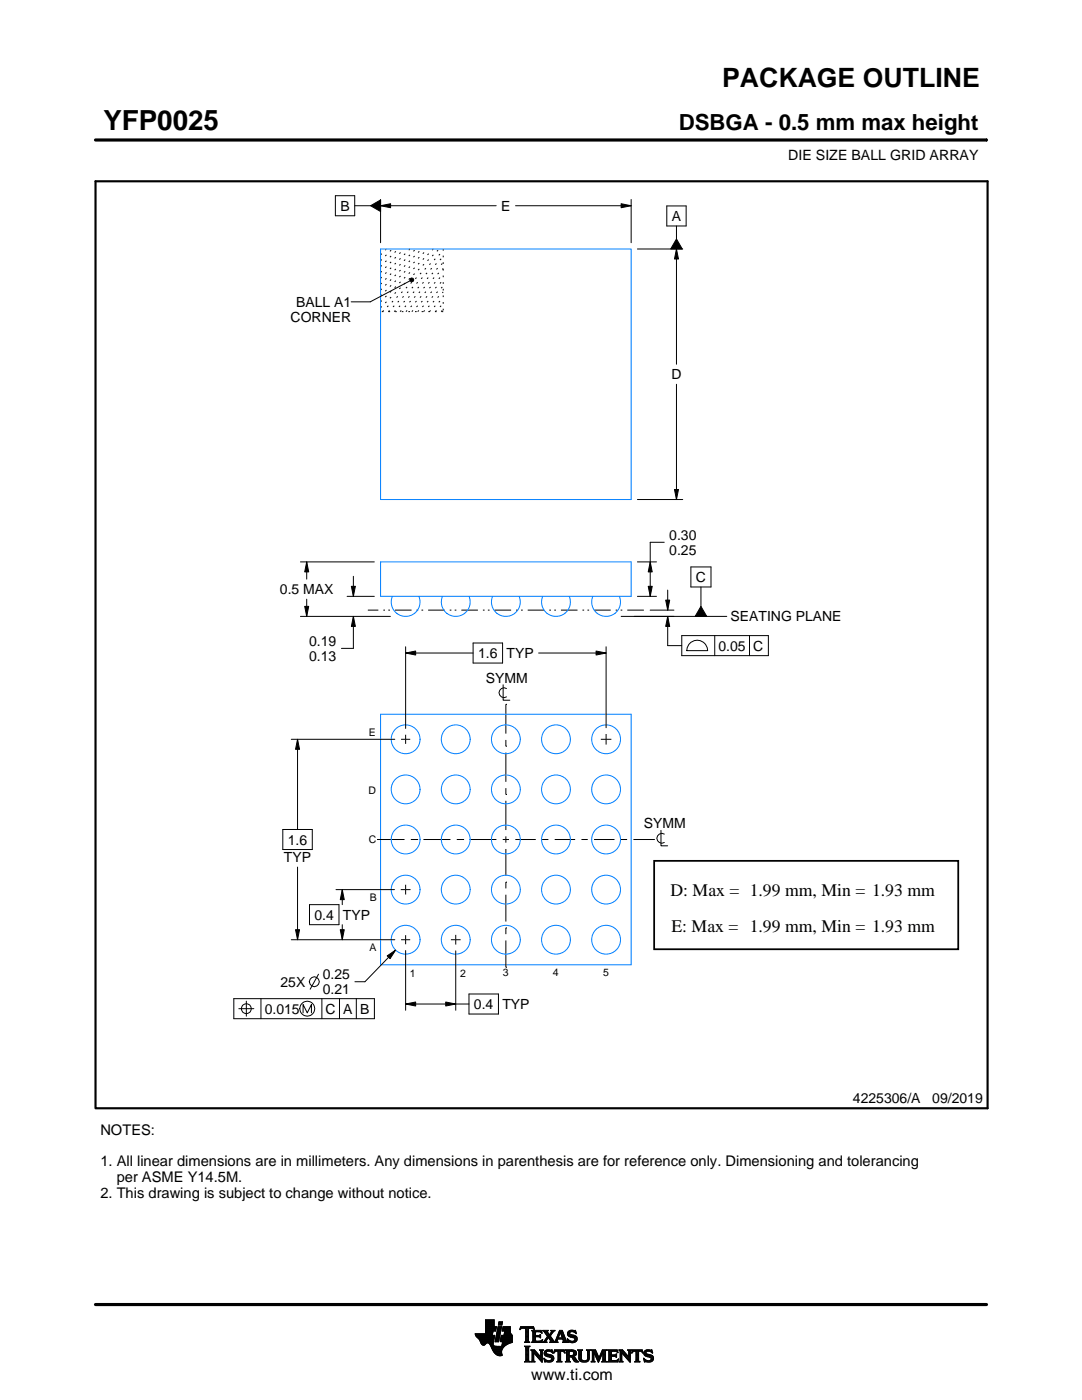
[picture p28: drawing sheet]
<svg xmlns="http://www.w3.org/2000/svg" width="216mm" height="279mm" viewBox="0 0 216 279" stroke-linecap="round" stroke-linejoin="round" font-family="sans-serif">
<defs><g id="words">
<text font-size="5.5" x="20.6" y="26">YFP0025</text>
<text font-size="5.3" x="144.1" y="17.4">PACKAGE OUTLINE</text>
<text font-size="4.4" x="135.4" y="26">DSBGA - 0.5 mm max height</text>
<g font-size="3.5">
<text x="133.8" y="178.9">D: Max = 1.99 mm, Min = 1.93 mm</text>
<text x="134" y="185.9">E: Max = 1.99 mm, Min = 1.93 mm</text>
</g>
<text font-size="3.2" x="106" y="275.3">www.ti.com</text>
<g font-size="2.9">
<text x="20" y="226.5">NOTES:</text>
<text x="20" y="232.8">1. All linear dimensions are in millimeters. Any dimensions in parenthesis are for reference only. Dimensioning and tolerancing</text>
<text x="20" y="239.1">2. This drawing is subject to change without notice.</text>
<text x="23.3" y="235.9">per ASME Y14.5M.</text>
</g>
<g font-size="2.8">
<text x="157.3" y="32">DIE SIZE BALL GRID ARRAY</text>
<text x="67.9" y="42.1">B</text>
<text x="100" y="42.1">E</text>
<text x="134.1" y="44.1">A</text>
<text x="58" y="64.2">CORNER</text>
<text x="59.1" y="61.2">BALL A1</text>
<text x="134" y="75.7">D</text>
<text x="133.5" y="107.7">0.30</text>
<text x="133.5" y="110.7">0.25</text>
<text x="55.9" y="118.6">0.5 MAX</text>
<text x="138.9" y="116.1">C</text>
<text x="145.8" y="123.9">SEATING PLANE</text>
<text x="61.7" y="128.9">0.19</text>
<text x="61.7" y="131.9">0.13</text>
<text x="95.4" y="131.3">1.6 TYP</text>
<text x="143.4" y="129.9">0.05 C</text>
<text x="97" y="136.2">SYMM</text>
<text x="128.5" y="165.3">SYMM</text>
<text x="56.7" y="172">TYP</text>
<text x="57.4" y="168.5">1.6</text>
<text x="62.8" y="183.5">0.4 TYP</text>
<text x="56" y="196.9">25X</text>
<text x="64.4" y="195.4">0.25</text>
<text x="52.8" y="202.3">0.015</text>
<text x="64.4" y="198.4">0.21</text>
<text x="65" y="202.3">C A B</text>
<text x="94.6" y="201.4">0.4 TYP</text>
<text x="170.2" y="220.2">4225306/A</text>
<text x="186" y="220.2">09/2019</text>
</g>
<g font-size="2.1">
<text x="73.6" y="146.8">E</text>
<text x="73.5" y="158.4">D</text>
<text x="73.6" y="168.3">C</text>
<text x="73.8" y="179.8">B</text>
<text x="73.7" y="189.9">A</text>
<text x="81.7" y="195">1</text>
<text x="91.8" y="194.9">2</text>
<text x="100.3" y="194.9">3</text>
<text x="110.3" y="194.9">4</text>
<text x="120.3" y="194.9">5</text>
</g>
<text font-size=".3" x="102.2" y="28">SCALE 8.000</text>
</g></defs>
<g fill="none" stroke="#000" stroke-width=".2">
<path d="M19.1 27.9h177.7M66.9 39.1h3.9v4h-3.9zM75.9 39.8v8.6M125.9 39.8v8.6M196.8 27.7v.5M70.8 41.1h3.1M73.9 41.1l2-1.2v2.3zM75.9 41.1l2-.4v.8zM75.9 41.1h23.1M81.8 55.7l.3-.2h.3l.2 .4-.2 .3-.3 .1-.3-.3zM81.8 56l-7.9 4.2h-3.8M102.9 41.1h23"/>
<path d="M123.9 40.7l2 .4-2 .4zM127.2 49.7h9M133.1 41.1h3.8v4h-3.8zM135 49.7l.4 2h-.8zM135 45.1v2.6M135 49.7v23M135 47.7l1.1 2h-2.3zM135 76.7v23M127.2 99.7h9M134.6 97.7h.8l-.4 2zM59.9 112.1h14.8M61.2 112.1l.4 2h-.8z"/>
<path d="M61.2 112.1v3.5M61.2 119.6v3.4M69.3 119h5.4M70.1 117h.8l-.4 2zM70.5 115v4M127.2 119h3.8M127.2 112.1h3.8M129.3 117h.8l-.4 2zM129.7 112.1l.4 2h-.8zM132.5 108.2h-2.8v10.8M132.8 119.8h.8l-.4 2zM133.2 117.8v4"/>
<path d="M137.9 113.1h4v4h-4zM139.9 117.1v3.9M59.9 123h18M60.8 121h.8l-.4 2zM70.5 123l.4 2h-.8zM70.5 123v6.4h-2.4M80.9 130.3l2-.4v.8zM80.9 129.1v16.3M80.9 130.3h13.5M94.4 128.3h5.9v4h-5.9zM100.4 136.7v3h1.3M101.1 137.4a.98 .98 0 0 0-1.5 .8 .98 .98 0 0 0 1.5 .9"/>
<path d="M107.5 130.3h13.4M118.9 129.9l2 .4-2 .4zM120.9 129.1v16.1M129.7 121.8h4.8M133.2 123l.4 2h-.8zM133.2 123v5.9h2.8M137.5 128.6a2.08 2.08 0 0 1 2.3-.7 2.08 2.08 0 0 1 1.4 2h-4.2l.1-.6zM139.9 121l1.1 2h-2.3zM142.6 126.8v4.1M145 123h-21.1M149.6 126.8v4.1M153.3 130.9v-4h-17.3v4h17.3"/>
<path d="M58.1 147.5h20.7M59.4 147.5l.4 2h-.8zM59.4 147.5v18M80 147.5h1.9M80.9 146.6v1.9M100.9 158.6h.1M100.9 148.9h.1M100.9 140.6h.1M100.9 140.6v5.8M100.9 147.7v1.2M100.9 150.2v5.8M100.9 157.3v1.3"/>
<path d="M100.9 159.8v5.9M119.9 147.5h2.1M120.9 146.5v2.1M56.4 165.5h5.9v4h-5.9zM59.4 173v14.5M67 177.5h11.7M68.3 177.5l.4 2h-.8zM68.3 177.5v3M75.3 167.5h.1M75.3 167.5h5.4M80 177.5h1.9M80.9 176.6v1.9"/>
<path d="M82 167.5h1.2M83.2 167.5h.1M84.5 167.5h5.4M91.1 167.5h1.3M92.4 167.5h.1M93.7 167.5h5.4M100.3 167.5h1.3M100.9 176h.1M100.9 166.9v1.3M100.9 169.4v5.4M100.9 176v1.3M100.9 178.6v5.3"/>
<path d="M102.8 167.5h4.1M108.2 167.5h1.2M110.7 167.5h4.1M116 167.5h1.3M118.5 167.5h4.1M123.9 167.5h.1M123.9 167.5h1.2M126.4 167.5h4.1M130.5 167.5h.1M131.9 165.7v3.1h1.3M132.6 166.5a.98 .98 0 0 0-1.5 .8 .98 .98 0 0 0 1.5 .8M46.7 199.3h28v4h-28z"/>
<path d="M49.2 199.8v3M52.1 199.3v4M58.1 187.5h20.7M59 185.5h.8l-.4 2zM61.8 180.5h5.8v4h-5.8zM63.6 194.4l-1.7 3M64.2 199.3v4M67.7 199.3v4M67.9 185.5h.8l-.4 2zM68.3 184.5v3M71.1 199.3v4M77.3 190.8l1.6-1.2-1.1 1.7z"/>
<path d="M78.9 189.6l-6.1 6.3h-2M80 187.5h1.8M80.9 186.6v1.9M80.9 189.7v11.9M88.9 200l2 .4-2 .4zM90 187.5h1.9M90.9 186.6v1.9M90.9 189.8v11.8M93.6 198.4h5.9v4h-5.9zM100.9 185.2h.1M100.9 193h.1M100.9 185.2v1.2"/>
<path d="M100.9 187.7v5.3M47.7 201.3h3M60.5 202.1v-1.6l.8 1.6 .8-1.6v1.6M80.9 200.4l2-.4v.8zM80.9 200.4h12.7M94.8 266.2h3.5M94.8 266.3h3.5M94.9 266.4h3.3M94.9 266.5h3.8l-.2 1.2M94.9 266.5h3.8M95 266.6h3.7M95 266.7h3.7"/>
<path d="M95.1 266.8h3.6M95.2 266.9h3.4M95.3 267h3.3M95.4 267.1h3.2M95.5 267.2h3.1M95.6 267.3h3M95.7 267.4h2.8M95.7 267.5h2.8M95.8 267.6h2.7M95.8 267.7h2.7M95.9 267.8h2.6M95.9 267.9h2.5"/>
<path d="M95.9 268h2.5M96 268h1.1M96 268.1h1M96.1 268.2h.8M96.1 268.3h.7M96.2 268.4h.6M96.3 268.4h.4M96.9 266.1h1.4M96.9 266h1.4M96.9 265.9h1.4M96.9 265.8h1.5M96.9 265.7h1.5"/>
<path d="M96.9 264.7l2.2 .1-.2 .9h-.5l-.2 .8M96.9 265.6h2M96.9 265.5h2M96.9 265.4h2M96.9 265.3h2.1M96.9 265.2h2.1M96.9 265.1h2.1M96.9 265h2.1M96.9 264.9h2.1M96.9 264.8h2.2M96.9 264.6h1.7M96.9 264.5h1.7"/>
<path d="M96.9 264.4h1.7M96.9 264.3h1.7M96.9 264.2h1.7M96.9 264.1h1.7M96.9 264h1.7M96.9 263.9h1.7M96.9 263.8h1.7M96.9 263.7h1.7M96.9 263.6h1.7M96.9 263.5h1.7M96.9 263.4h1.7M97.5 268h.9"/>
<path d="M97.6 268.1h.8M97.7 268.2h.7M97.7 268.3h.7M97.8 268.4h.6M97.9 268.5h.6M97.9 268.6h.7M98 268.7h1.1M98 268.8h2.6M98 268.8h2.5M98.1 268.9h2.3M98.1 269h2.3M98.1 269.1h2.2"/>
<path d="M98.2 269.2h2.1M98.2 269.2h2M98.2 269.3h2M98.3 269.4h1.9M98.3 269.5h1.8M98.4 269.6h1.7M98.4 268v.4l.3 .2 2 .1M98.5 269.7h1.6M98.5 267.7l-.1 .3M98.5 269.8h1.6M98.6 269.9h1.5M98.6 264.8v-1.4h-1.7v2.8h-2.1l.1 .3 .7 .8 .7 1.1 .3 .1 .6-.5 .4 .1 1 1.8 .8 .6h.8l-.1-1 .8-1"/>
<path d="M98.6 270h1.5M98.7 270h1.4M98.8 270.1h1.3M98.8 267.7h.7M98.8 267.6h.7M98.8 267.5h.7M98.9 270.2h1.2M98.9 267.4h.7M98.9 267.3h.7M98.9 267.2h.7M98.9 267.1h.7M98.9 267h.7"/>
<path d="M98.9 270.3h1.3M99 266.9h.6M99 266.9h.7M99 266.8h.7M99 266.7h.7M99 266.6h.7M99 266.5h.7M99.1 270.4h1.1M99.1 266.4h.7M99.1 266.3h.7M99.1 266.2h.7M99.1 266.1h.7"/>
<path d="M99.1 266h.7M99.2 265.9h.7M99.2 265.8h.7M99.2 270.4h1M99.2 265.7h.7M99.2 265.6h.7M99.2 265.5h.7M99.3 265.4h.6M99.3 265.4h.7M99.3 265.3h.7M99.3 265.2h.7M99.3 265.1h.7"/>
<path d="M99.3 265h.7M99.4 270.5h.8M99.4 264.9h.7M99.4 264.8h.7M99.4 264.8h.7l-.6 3h-.7zM99.4 264.5l.2-.7h.7l-.2 .7h-.7M99.5 264.4h.6M99.5 264.3h.7M99.5 264.2h.7M99.5 264.1h.7M99.5 264h.7M99.5 263.9h.7"/>
<path d="M99.6 263.8h.7M99.8 270.6h.1M99.8 267.7h2.4M99.8 267.6h2.4M99.8 267.5h2.4M99.9 267.4h2.3M99.9 267.3h2.3M99.9 267.2h2.3M99.9 267.1h2.3M99.9 267h2.3M99.9 266.9h2.3M100 266.9h2.2"/>
<path d="M100 266.8h2.2M100 266.7h2.2M100 266.6h2.2M100 266.5h2.2M100.1 268.6h.7M100.2 268.5h.7M100.2 268.4h.8M100.2 268.4h.9M100.2 268.3h1M100.2 268.2h1.2M100.2 265.6h1.6M100.2 268.1h1.4"/>
<path d="M100.2 265.5h1.6M100.2 268h1.6M100.3 265.4h1.5M100.3 268h1.7M100.3 267.9h1.9M100.3 265.3h1.5M100.3 267.8h1.9M100.3 265.2h1.5M100.3 265.1h1.5M100.3 265h1.5M100.4 264.9h1.4M100.4 264.8h1.4"/>
<path d="M100.6 266.5l.1-.8h-.5l.2-.9h1.4l.1 1.1 .3 .6v1.4l-1.3 .6M100.6 266.4h1.5M100.6 266.3h1.4M100.6 266.2h1.4M100.6 266.1h1.3M100.7 266h1.2M100.7 265.9h1.2M100.7 265.8h1.1M100.7 265.7h1.1M102.2 266.5h-2.2l-.2 1.1 .5 .2-.2 .9M103.7 265.3h.1M103.8 265.2h.2"/>
<path d="M103.8 265h2.8M103.8 264.9h2.7M103.9 264.8h2.6M104.7 267.8h1M104.7 271.8h1.1M104.7 268.7h1M104.8 267.7h.7M104.8 271.7h.8M104.9 265.2h.6M104.9 268.9h.6M104.9 267.6h.6M104.9 267.5l-.2 .3"/>
<path d="M104.9 267.5h.6M104.9 267.4h.6M104.9 267.3h.6M104.9 267.2h.6M104.9 267.1h.6M104.9 267h.6M104.9 266.8h.6M104.9 266.7h.6M104.9 266.6h.6M104.9 266.5h.6M104.9 266.4h.6M104.9 266.3h.6"/>
<path d="M104.9 266.2h.6M104.9 266.1h.6M104.9 265.9h.6M104.9 265.8h.6M104.9 265.7h.6M104.9 265.6h.6M104.9 265.5h.6M104.9 265.4h.6M104.9 265.3h.6M104.9 271.5h.6M104.9 269h.6M104.9 271.4h.6"/>
<path d="M104.9 271.4v-2.4l-.2-.4h1.1l-.3 .4v2.4M104.9 271.4l-.2 .4h1.1l-.3-.4M104.9 271.3h.6M104.9 271.2h.6M104.9 271.1h.6M104.9 271h.6M104.9 270.9h.6M104.9 270.8h.6M104.9 270.6h.6M104.9 270.5h.6M104.9 270.4h.6M104.9 270.3h.6"/>
<path d="M104.9 270.2h.6M104.9 270.1h.6M104.9 270h.6M104.9 269.9h.6M104.9 269.8h.6M104.9 269.6h.6M104.9 269.5h.6M104.9 269.4h.6M104.9 269.3h.6M104.9 269.2h.6M104.9 269.1h.6M105.5 267.5l.2 .3"/>
<path d="M105.5 267.5v-2.3l.7-.1 .4 .3-.1-.6h-2.6l-.1 .6 .4-.3 .7 .1v2.3M105.7 267.8h-1M105.9 271.8h.8M105.9 269.4h.8M106.1 269.5h.7M106.1 267.8h2M106.1 271.7h.5M106.2 269.6h.7M106.2 271.5h.3M106.2 265.6h1.8M106.2 269.8h.8M106.2 271.4h.3"/>
<path d="M106.2 271.4l-.3 .4h.8l-.2-.4M106.2 271.3h.3M106.2 271.2h.3M106.2 271.1h.3M106.2 271h.3M106.2 270.9h.3M106.2 270.8h.3M106.2 270.6h.3M106.2 270.5h.3M106.2 270.4h.3M106.2 270.3h.3M106.2 270.2h.3"/>
<path d="M106.2 270.1h.3M106.2 270h1M106.2 269.9h.9M106.2 269.8v1.6M106.2 269.8l-.3-.4h.8l1.2 1.4M106.3 267.7h1.8M106.3 265.7h1.8M106.3 267.6h.6M106.3 265.8h.6M106.3 267.5l-.2 .3M106.3 267.5h.5M106.3 267.4h.5"/>
<path d="M106.3 267.3h.5M106.3 267.2h.5M106.3 267.1h.5M106.3 267h.5M106.3 266.8h.5M106.3 266.7h1.6M106.3 266.6h1.6M106.3 266.5h.5M106.3 266.4h.5M106.3 266.3h.5M106.3 266.2h.5M106.3 266.1h.5"/>
<path d="M106.3 265.9h.5M106.4 265.2h.2M106.5 270h.1M106.5 270v1.4M106.5 265.3h.1M106.6 270.1h.7M106.7 270.2h.7M106.8 270.3h.7M106.8 265.9l.2-.1h.6l.6 .2-.2-.5h-1.9l.2 .3v1.7M106.8 265.9v.6h.8l.3-.2v.7M106.9 270.4h.7M107 270.5h.7"/>
<path d="M107.1 270.6h.7M107.2 270.8h1M107.3 270.9h.9M107.4 271h.8M107.5 271.1h.7M107.6 271.2h.6M107.6 266.5h.3M107.7 271.3h.5M107.7 269.4h.7M107.7 266.8h.2M107.7 267.6h.5M107.8 266.4h.1"/>
<path d="M107.8 271.4h.4M107.8 267h.1M107.8 265.8h.3M107.8 269.5h.5M107.9 271.5h.3M107.9 269.6h.3M107.9 267l-.3-.2h-.8l.1 .8h.9l.5-.2M107.9 269.8h.3M107.9 270.6h.3M107.9 270.5h.3M107.9 270.4h.3M107.9 270.3h.3"/>
<path d="M107.9 270.2h.3M107.9 270.1h.3M107.9 270h.3M107.9 269.9h.3M107.9 269.8v1M107.9 269.8l-.2-.4h.7l-.2 .4M108 271.7h.2M108 265.9h.1M108 267.5h.2M108.1 271.8h.1M108.1 266.1h.1M108.2 267.4h.1"/>
<path d="M108.2 269.8v2.1l-1.7-1.9M108.2 267.8h.9M108.3 267.4l-.2 .5-2-.1M108.3 265.6h1M108.5 267.7h.5M108.5 271.1l.8 .4h.5l.2-.1-.1-.4-1-.4-.3-.3 .1-.7 .7-.2 .6 .1 .2-.1 .1 .6-.9-.3-.3 .1-.1 .3 1.3 .4 .2 .6M108.5 271.1h.1M108.5 265.7h.7M108.5 271.2h.2M108.6 271.3h.2M108.6 270.1h.4M108.6 270h.4"/>
<path d="M108.6 270.2h.6M108.6 267.6h.4M108.6 271.4h.4M108.6 269.9h.4M108.6 270.3h1M108.6 265.8h.7M108.6 271.5h.8M108.6 269.8h.5M108.7 271.7h1.5M108.7 270.4h1.3M108.7 267.5h.3M108.7 271.8h.1"/>
<path d="M108.7 265.9h.6M108.7 269.6h1.5M108.8 267.4h.3M108.8 270.5h1.5M108.8 266.1h.6M108.8 269.5h1.4M108.8 267.3h.4M108.9 266.2h.6M108.9 267.2h.4M108.9 266.3h.6M108.9 270.6h1.5M109 267.1h.3"/>
<path d="M109 266.4h1M109.1 271.8h.9M109.1 269.4h.7M109.1 267h.9M109.1 266.5h.8M109.1 267.8h-.9M109.2 266.8h.8M109.2 266.6h.6M109.2 266.7h.7M109.2 266.7l-.6 .9-.4 .2M109.3 270.8h1.1M109.5 267.1h.6"/>
<path d="M109.6 267.2h.6M109.7 271.5h.7M109.7 267.3h.6M109.7 267.8l.2-.2-.5-.7-.4 .8 .1 .1M109.7 267.8h1.6M109.7 266.3h.4M109.7 267.4h.6M109.8 270.9h.7M109.8 266.2h.3M109.8 266.6l.9 1.2 1-2.3h.5l.8 2.1 .3 .2M109.8 267.5h.6M109.9 266.1h.3"/>
<path d="M109.9 269.8h.4M109.9 267.6h.6M109.9 267.7h.7M109.9 271.4h.5M109.9 265.9h.4M110 271h.5M110 265.6h.7M110 265.9l-.4 .5-.4-.6 .2-.3h-1.1l.9 1.2M110 265.9l.1-.2-.2-.2h.8l-.9 1.1M110 271.3h.5M110 265.8h.4M110 271.1h.5"/>
<path d="M110 271.2h.5M110.1 269.4h.1M110.1 265.7h.4M110.1 269.9h.2M110.2 270h.1M110.5 270h.1M110.5 269.9h.2M110.5 271.1l-.2 .5-.8 .3-.6-.2-.2 .1-.2-.7M110.5 269.8h.3M110.6 269.6h2.1M110.6 269.5h2M110.6 269.4h2"/>
<path d="M110.7 267.7h.5M110.8 267.6h.4M110.9 267.5h.3M110.9 267.4h.3M111 267.3h.3M111 267.2h1.8M111 267.1h1.8M111.1 267h.3M111.1 271.8h1M111.1 266.8h.4M111.2 266.7h.3M111.2 267.5l.1-.2h1l.1 .2"/>
<path d="M111.2 267.5v.3h.1M111.2 266.6h.3M111.3 266.5h.3M111.3 271.7h.6M111.3 266.4h.3M111.3 271.5h.6M111.3 267.8h-1.6M111.3 269.8h.6M111.4 266.3h.3M111.4 271.4h.5M111.4 271.4l-.1-1.7h-.4l-.4 .4 .2-.7h1.9l.1 .7-.3-.4h-.5v1.7M111.4 270.5h.5"/>
<path d="M111.4 270.4h.5M111.4 270.3h.5M111.4 270.2h.5M111.4 270.1h.5M111.4 270h.5M111.4 269.9h.5M111.4 271.4l-.3 .4h1l-.2-.4M111.4 271.3h.5M111.4 271.2h.5M111.4 271.1h.5M111.4 271h.5M111.4 270.9h.5"/>
<path d="M111.4 270.8h.5M111.4 270.6h.5M111.4 266.2h.3M111.4 266.1h.4M111.5 265.9h.9M111.5 265.8h.8M111.6 265.7h.7M111.6 265.6h.6M111.8 265.9l.4 1.1h-.8zM111.9 266.1h.5M111.9 266.2h.5M111.9 266.3h.6"/>
<path d="M112 266.4h.5M112 266.5h.6M112.1 266.6h.5M112.1 266.7h.6M112.1 266.8h.6M112.2 267h.5M112.2 267.8h1.1M112.3 267.3h.6M112.3 267.4h.6M112.4 267.5h.6M112.4 267.5v.3h-.2M112.4 269.8h.3"/>
<path d="M112.4 267.6h.6M112.4 267.7h.7M112.6 269.9h.1M112.6 270h.2M112.8 271.8h1M112.8 269.4h1.6M113 269.5h1.7M113 271.7h.7M113 269.6h1.9M113 271.5h.6M113 269.8h.6M113 271.4h.6"/>
<path d="M113 271.4l-.2 .4h1l-.2-.4M113 271.3h.6M113 271.2h.6M113 271.1h.6M113 271h.6M113 270.9h.6M113 270.8h1.5M113 270.6h1.6M113 270.5h1.8M113 270.4h.6M113 270.3h.6M113 270.2h.6"/>
<path d="M113 270.1h.6M113 270h.6M113 269.9h.6M113 269.8v1.6M113 269.8l-.2-.4h1.4l.6 .2 .2 .3v.4l-.2 .3-.4 .1M113.2 267.3h.2M113.2 267.4h.3M113.2 266.2h.5M113.2 266.3h.6M113.2 266.1h.5M113.3 267.5h.3M113.3 267.8h-1.1"/>
<path d="M113.3 266.4h.9M113.3 265.9h.4M113.3 267.6h.6M113.3 266.5h1.3M113.3 267.7h1.6M113.3 265.8h.5M113.3 267.8h.2M113.4 266.6h1.5M113.4 265.7h1.5M113.4 265.7l.5-.2 .7 .1 .2-.1 .1 .7-.7-.4h-.4l-.1 .3 .1 .2 .9 .2 .4 .3 .1 .5-.3 .5-.6 .2-.7-.2-.2 .1-.2-.7 .9 .5 .5-.1 .1-.3-.2-.3-1.1-.4-.2-.4zM113.5 266.7h1.5M113.5 265.6h1.4"/>
<path d="M113.6 271.4v-.6h.4l.7 1h.8M113.6 269.9l.1-.2 .7 .2v.4l-.4 .2M113.6 269.9v.6M113.7 267.8h1.1M113.8 266.8h1.3M113.8 265.5h.6M114 268h.4M114.1 270.9h.6M114.2 271h.6M114.2 271.1h.7M114.3 271.2h.6M114.3 267h.8"/>
<path d="M114.3 269.8h.7M114.3 270.4h.6M114.4 271.3h.6M114.4 270.7l1.1 1.1M114.4 270.7h.1M114.4 271.4h.7M114.4 269.9h.6M114.4 270.3h.6M114.5 267.6h.5M114.5 270.2h.5M114.5 270h.5M114.5 265.8h.4"/>
<path d="M114.5 270.1h.5M114.5 271.5h.7M114.6 271.7h.7M114.6 267.1h.6M114.6 267.5h.5M114.7 267.2h.5M114.7 267.4h.5M114.7 265.9h.3M114.7 267.3h.5M114.7 271.8h.8M114.8 266.1h.2M114.9 266.2h.1"/>
<path d="M115.3 269.4h.9M115.4 269.5h.7M115.5 269.6h.5M115.5 269.8h.5M115.5 269.8v1.4l.4 .5 .6 .2 .7-.1 .3-.3 .1-.5M115.5 271h.5M115.5 270.9h.5M115.5 270.8h.5M115.5 270.6h.5M115.5 270.5h.5M115.5 270.4h.5M115.5 270.3h.5"/>
<path d="M115.5 270.2h.5M115.5 270.1h.5M115.5 270h.5M115.5 269.9h.5M115.5 269.8l-.2-.4h.9l-.2 .4M115.5 271.1h.5M115.5 271.2h.5M115.5 271.3h.6M115.6 271.4h.6M115.7 271.5h.8M115.8 271.7h1.5M116 271l.2 .4 .5 .2 .4-.2 .2-.4"/>
<path d="M116 269.8v1.2M116 271.8h1.1M116.8 271.5h.6M117 269.4h.8M117.1 271.4h.4M117.2 269.5h.5M117.2 271.3h.4M117.2 269.6h.4M117.2 271.2h.4M117.2 271.1h.4M117.3 269.8h.3M117.3 271h.3"/>
<path d="M117.3 270.9h.3M117.3 270.8h.3M117.3 270.6h.3M117.3 270.5h.3M117.3 270.4h.3M117.3 270.3h.3M117.3 270.2h.3M117.3 270.1h.3M117.3 270h.3M117.3 269.9h.3M117.6 269.8l.2-.4h-.8l.2 .3 .1 1.3M117.6 269.8v1.2"/>
<path d="M118 271.8h.7M118 269.4h.8M118.1 269.5h.8M118.1 271.7h.5M118.2 269.6h.7M118.2 271.5h.3M118.2 269.8h.8M118.2 271.4h.3M118.2 269.8l-.2-.4h.8l.7 1.6 .7-1.6h.9l-.3 .4M118.2 271.4l-.2 .4h.7l-.2-.4M118.2 271.3h.3M118.2 271.2h.3"/>
<path d="M118.2 271.1h.3M118.2 271h.3M118.2 270.9h.3M118.2 270.8h.3M118.2 270.6h.3M118.2 270.5h.3M118.2 270.4h.3M118.2 270.3h.3M118.2 270.2h.3M118.2 270.1h.3M118.2 270h.9M118.2 269.9h.8"/>
<path d="M118.2 269.8v1.6M118.6 270.1h.5M118.6 270.2h.6M118.7 270.3h.5M118.7 270.4h.6M118.8 270.5h.5M118.8 270.6h.6M118.9 270.8h.5M118.9 270.9h.6M119 271h.8M119 271.1h.8M119.1 271.2h.6"/>
<path d="M119.1 271.3h.6M119.2 271.4h.4M119.2 271.5h.4M119.3 271.7h.2M119.3 271.8h.2M119.6 270.9h.3M119.6 270.8h.3M119.7 270.6h.3M119.7 270.5h.3M119.8 270.4h.3M119.8 270.3h.3M119.9 270.2h.3"/>
<path d="M119.9 270.1h.3M120 270h.8M120 269.9h.8M120 269.8h.8M120.1 271.8h1M120.1 269.6h.7M120.1 269.5h.8M120.2 269.4h.9M120.2 271.7h.7M120.3 271.5h.5M120.3 271.4h.5M120.3 271.4l-.2 .4h1l-.3-.4"/>
<path d="M120.3 271.4v-1.5l-.9 2-.9-2v1.5M120.3 271.3h.5M120.3 271.2h.5M120.3 271.1h.5M120.3 271h.5M120.3 270.9h.5M120.3 270.8h.5M120.3 270.6h.5M120.3 270.5h.5M120.3 270.4h.5M120.3 270.3h.5M120.3 270.2h.5"/>
<path d="M120.3 270.1h.5M120.8 269.8v1.6M121.2 271.8h2M121.2 269.4h1.9M121.4 269.5h1.8M121.4 271.7h1.9M121.5 269.6h1.7M121.5 271.5h1.8M121.5 269.8h.5M121.5 271.4h.5M121.5 269.8l-.3-.4h1.9l.2 .6M121.5 269.9h.5"/>
<path d="M121.5 269.8v1.6M121.5 271.3h.5M121.5 271.2h.5M121.5 271.1h.5M121.5 271h.5M121.5 270.9h.5M121.5 270.8h.5M121.5 270.6h1.5M121.5 270.5h1.5M121.5 270.4h1.5M121.5 270.3h.5M121.5 270.2h.5"/>
<path d="M121.5 270.1h.5M121.5 270h.5M122.6 270.4l.4-.2v.7l-.2-.2h-.8v.7l.2 .1M122.9 270.8h.1M122.9 270.3h.1M123 269.8h.3M123.1 271.4h.3M123.2 269.9h.1M123.3 270h.1M123.3 270l-.4-.3h-.8l-.1 .7M123.3 271.3h.1M123.4 271.2h.1"/>
<path d="M123.4 271.2l-.2 .6h-2l.3-.4M123.4 271.2l-.3 .3h-.4M123.5 271.8h.8M123.5 269.4h.7M123.6 269.5h.7M123.7 271.7h.5M123.7 269.6h.7M123.7 271.5h.4M123.7 269.8h.8M123.7 271.4h.4M123.7 271.4l-.2 .4h.8l-.2-.4M123.7 271.3h.4"/>
<path d="M123.7 271.2h.4M123.7 271.1h.4M123.7 271h.4M123.7 270.9h.4M123.7 270.8h.4M123.7 270.6h.4M123.7 270.5h.4M123.7 270.4h.4M123.7 270.3h.4M123.7 270.2h.4M123.7 270.1h.4M123.7 270h1"/>
<path d="M123.7 269.9h.9M123.7 269.8v1.6M123.7 269.8l-.2-.4h.7l1.2 1.4 .1-1M124.1 270v1.4M124.1 270h.1M124.2 270.1h.6M124.2 270.2h.7M124.3 270.3h.7M124.4 270.4h.7M124.5 270.5h.7M124.6 270.6h.7M124.7 270.8h1.1"/>
<path d="M124.8 270.9h1M124.9 271h.9M125 271.1h.8M125.1 271.2h.7M125.2 271.3h.6M125.2 269.4h.8M125.3 271.4h.5M125.4 269.5h.5M125.4 271.5h.4M125.4 269.6h.4M125.5 269.8h.3M125.5 269.8l-.3-.4h.8l-.2 .4"/>
<path d="M125.5 270.4h.3M125.5 270.3h.3M125.5 270.2h.3M125.5 270.1h.3M125.5 270h.3M125.5 269.9h.3M125.5 270.6h.3M125.5 270.5h.3M125.5 271.7h.3M125.6 271.8h.2M125.8 269.8v2.1l-1.7-1.9M126 270h.1"/>
<path d="M126.1 269.9h.1M126.1 269.8h.3M126.1 269.6h2.1M126.2 269.5h2M126.2 269.4h2M126.6 271.8h1.1M126.9 271.7h.6M126.9 271.5h.5M126.9 269.8h.5M126.9 271.4h.5M126.9 271.4v-1.7h-.5l-.3 .4 .1-.7h1.9l.2 .7-.4-.4h-.5v1.7M126.9 270.5h.5"/>
<path d="M126.9 270.4h.5M126.9 270.3h.5M126.9 270.2h.5M126.9 270.1h.5M126.9 270h.5M126.9 269.9h.5M126.9 271.4l-.3 .4h1.1l-.3-.4M126.9 271.3h.5M126.9 271.2h.5M126.9 271.1h.5M126.9 271h.5M126.9 270.9h.5"/>
<path d="M126.9 270.8h.5M126.9 270.6h.5M128 269.8h.3M128.1 269.9h.2M128.2 270h.1M128.4 271.1h.1M128.4 271.2h.2M128.5 271.3h.2M128.5 270.1h.4M128.5 270h.4M128.5 270.2h.6M128.5 271.4h.4"/>
<path d="M128.5 269.9h.4M128.5 270.3h1M128.5 271.5h.8M128.5 269.8h.5M128.6 271.7h1.5M128.6 270.4h1.3M128.6 271.8h.1M128.6 269.6h1.5M128.7 270.5h1.5M128.7 269.5h1.4M128.8 270.6h1.5M128.9 271.8h1"/>
<path d="M129 269.4h.7M129.1 270.8l-.6-.4 .1-.7 .5-.3 .8 .1 .2-.1 .1 .7-.8-.4-.4 .1-.1 .2 1.3 .5 .2 .6M129.1 270.8l.7 .2v.4l-.6 .1-.8-.4M129.2 270.8h1.1M129.6 271.5h.7M129.6 270.9h.8M129.8 269.8h.4M129.8 271.4h.5M129.9 271h.5M129.9 271.3h.5M129.9 271.1h.5M129.9 271.2h.5"/>
<path d="M129.9 269.4h.2M130 269.9h.2M130.1 270h.1M130.4 271.1l-.3 .5-.7 .3-.6-.2-.2 .1-.2-.7"/>
<circle cx="62.7" cy="195.9" r=".98"/>
<circle cx="49.1" cy="201.3" r=".99"/>
<circle cx="61.3" cy="201.3" r="1.49"/>
</g>
<g fill="#000">
<path d="M73.9 41.1l2-1.2v2.3zM75.9 41.1l2-.4v.8zM81.8 55.7l.3-.2h.3l.2 .4-.2 .3-.3 .1-.3-.3zM123.9 40.7l2 .4-2 .4zM135 49.7l.4 2h-.8zM135 47.7l1.1 2h-2.3zM134.6 97.7h.8l-.4 2zM61.2 112.1l.4 2h-.8zM70.1 117h.8l-.4 2zM129.3 117h.8l-.4 2zM129.7 112.1l.4 2h-.8zM60.8 121h.8l-.4 2z"/>
<path d="M70.5 123l.4 2h-.8zM80.9 130.3l2-.4v.8zM118.9 129.9l2 .4-2 .4zM132.8 119.8h.8l-.4 2zM133.2 123l.4 2h-.8zM139.9 121l1.1 2h-2.3zM59.4 147.5l.4 2h-.8zM68.3 177.5l.4 2h-.8zM59 185.5h.8l-.4 2zM67.9 185.5h.8l-.4 2zM77.3 190.8l1.6-1.2-1.1 1.7zM80.9 200.4l2-.4v.8z"/>
<path d="M88.9 200l2 .4-2 .4z"/>
</g>
<path d="M19.1 36.2h178v185h-178z" fill="none" stroke="#000" stroke-width=".43"/>
<path d="M19 27.9h177.8M19 260.3h177.8" fill="none" stroke="#000" stroke-width=".63"/>
<g fill="none" stroke="#000" stroke-width=".2" stroke-dasharray=".3 1" stroke-linecap="butt">
<path d="M75.9 50.9l1.2-1.2M75.9 52l2.4-2.3M75.9 53.2l3.6-3.5M75.9 54.4l4.7-4.7M75.9 55.5l5.9-5.8M75.9 56.7l7.1-7M75.9 57.9l8.2-8.2M75.9 59.1l9.4-9.4M88.4 49.7v12.5M75.9 60.2l10.6-10.5M75.9 61.4l11.7-11.7M76.3 62.2l12.1-12.1"/>
<path d="M77.5 62.2l10.9-11M78.7 62.2l9.7-9.8M79.8 62.2l8.6-8.6M81 62.2l7.4-7.4M82.2 62.2l6.2-6.3M83.3 62.2l5.1-5.1M84.5 62.2l3.9-3.9M85.7 62.2l2.7-2.8M86.9 62.2l1.5-1.6M88 62.2l.4-.4M88.4 62.2h-12.5"/>
</g>
<g fill="none" stroke="#0080ff" stroke-width=".2">
<path d="M75.9 49.7h50v50h-50zM75.9 112.1h50v6.9h-50zM78.3 119a2.87 2.87 0 0 0 2.6 4 2.87 2.87 0 0 0 2.7-4M88.3 119a2.87 2.87 0 0 0 2.6 4 2.87 2.87 0 0 0 2.7-4M98.3 119a2.87 2.87 0 0 0 2.6 4 2.87 2.87 0 0 0 2.7-4M108.3 119a2.87 2.87 0 0 0 2.6 4 2.87 2.87 0 0 0 2.7-4M118.3 119a2.87 2.87 0 0 0 2.6 4 2.87 2.87 0 0 0 2.7-4M75.9 142.5h50v50h-50z"/>
<circle cx="80.9" cy="157.5" r="2.88"/>
<circle cx="80.9" cy="147.5" r="2.88"/>
<circle cx="90.9" cy="147.5" r="2.88"/>
<circle cx="90.9" cy="157.5" r="2.88"/>
<circle cx="100.9" cy="147.5" r="2.88"/>
<circle cx="100.9" cy="157.5" r="2.88"/>
<circle cx="110.9" cy="157.5" r="2.88"/>
<circle cx="110.9" cy="147.5" r="2.88"/>
<circle cx="120.9" cy="157.5" r="2.88"/>
<circle cx="120.9" cy="147.5" r="2.88"/>
<circle cx="80.9" cy="167.5" r="2.88"/>
<circle cx="80.9" cy="177.5" r="2.88"/>
<circle cx="90.9" cy="167.5" r="2.88"/>
<circle cx="90.9" cy="177.5" r="2.88"/>
<circle cx="100.9" cy="177.5" r="2.88"/>
<circle cx="100.9" cy="167.5" r="2.88"/>
<circle cx="110.9" cy="177.5" r="2.88"/>
<circle cx="110.9" cy="167.5" r="2.88"/>
<circle cx="120.9" cy="177.5" r="2.88"/>
<circle cx="120.9" cy="167.5" r="2.88"/>
<circle cx="80.9" cy="187.5" r="2.88"/>
<circle cx="90.9" cy="187.5" r="2.88"/>
<circle cx="100.9" cy="187.5" r="2.88"/>
<circle cx="110.9" cy="187.5" r="2.88"/>
<circle cx="120.9" cy="187.5" r="2.88"/>
</g>
<path d="M139.6 123h.3" fill="none" stroke="#000" stroke-width=".2" stroke-dasharray="3.8 3.8" stroke-linecap="butt"/>
<path d="M128.5 121.8h-55.1" fill="none" stroke="#000" stroke-width=".2" stroke-dasharray="3.3 1 .3 .7 .3 1" stroke-linecap="butt"/>
<path d="M130.5 171.8h60.7v17.6h-60.7z" fill="none" stroke="#000" stroke-width=".35"/>
<use href="#words"/>
</svg>
